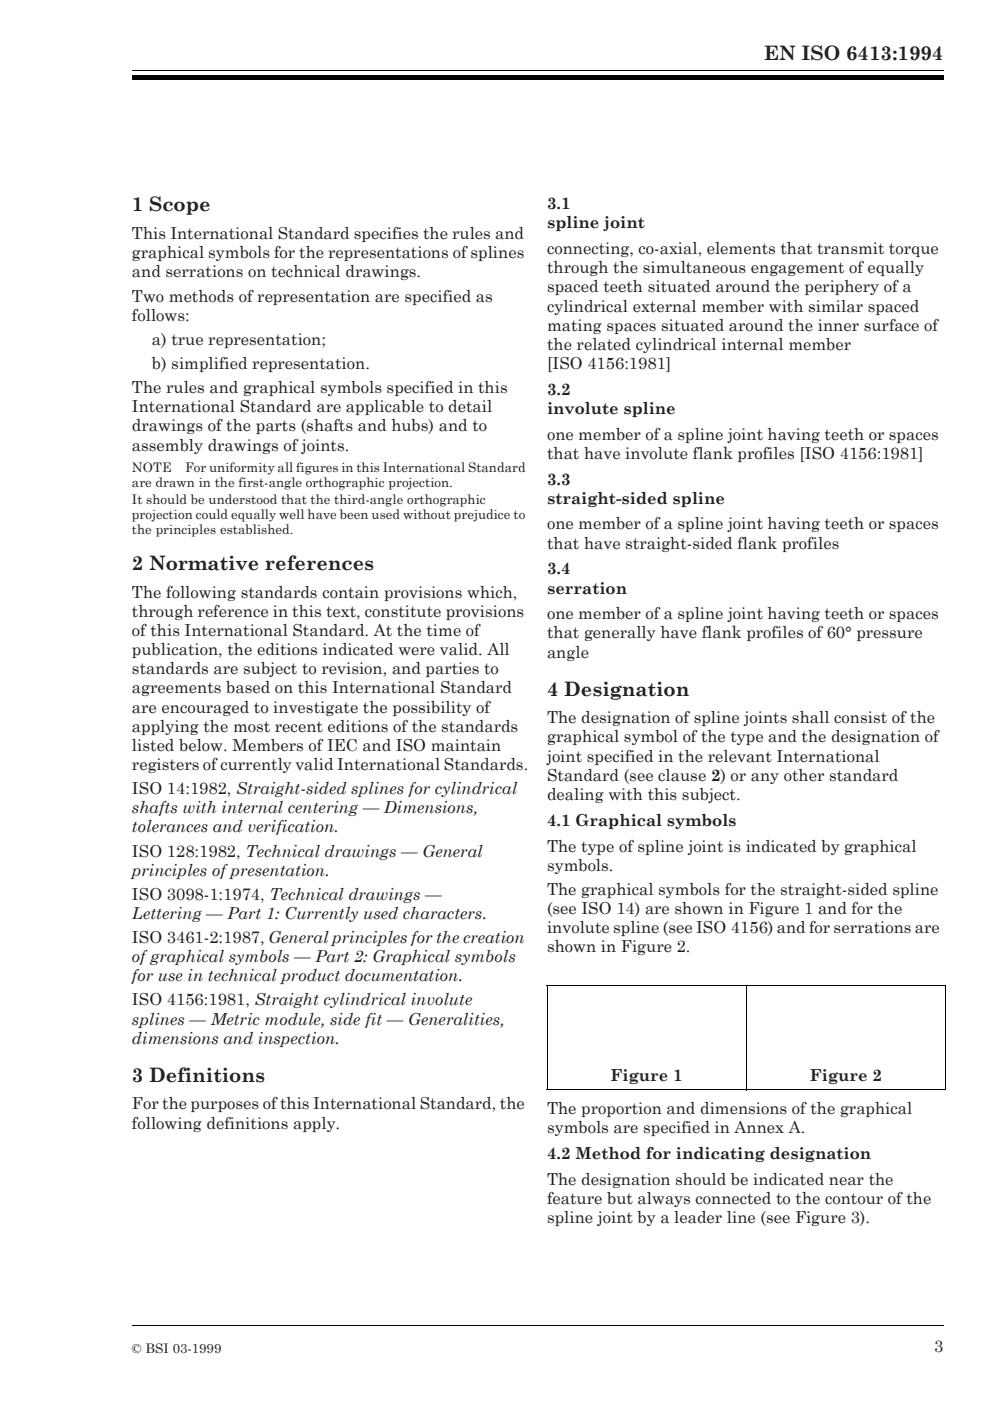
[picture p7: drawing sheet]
<svg xmlns="http://www.w3.org/2000/svg" width="210mm" height="297mm" viewBox="0 0 210 297" stroke-linecap="round" stroke-linejoin="round" font-family="sans-serif">
<defs><g id="words">
<g font-size="4.2" fill="#231f20">
<text x="162" y="12.8">EN ISO 6413:1994</text>
<text x="28" y="44.8">1 Scope</text>
<text x="28" y="120.8">2 Normative references</text>
<text x="116" y="147.5">4 Designation</text>
<text x="28" y="229.3">3 Definitions</text>
</g>
<g font-size="3.5" fill="#231f20">
<text x="116" y="44.4">3.1</text>
<text x="28" y="50.7">This International Standard specifies the rules and</text>
<text x="116" y="48.4">spline joint</text>
<text x="116" y="53.9">connecting, co-axial, elements that transmit torque</text>
<text x="28" y="54.8">graphical symbols for the representations of splines</text>
<text x="28" y="58.8">and serrations on technical drawings.</text>
<text x="116" y="57.9">through the simultaneous engagement of equally</text>
<text x="28" y="64">Two methods of representation are specified as</text>
<text x="116" y="62">spaced teeth situated around the periphery of a</text>
<text x="28" y="68">follows:</text>
<text x="116" y="66.1">cylindrical external member with similar spaced</text>
<text x="116" y="70.1">mating spaces situated around the inner surface of</text>
<text x="32.2" y="73.1">a) true representation;</text>
<text x="116" y="74.2">the related cylindrical internal member</text>
<text x="28" y="83.3">The rules and graphical symbols specified in this</text>
<text x="32.2" y="78.2">b) simplified representation.</text>
<text x="116" y="78.2">[ISO 4156:1981]</text>
<text x="116" y="83.7">3.2</text>
<text x="28" y="87.4">International Standard are applicable to detail</text>
<text x="116" y="87.7">involute spline</text>
<text x="28" y="91.5">drawings of the parts (shafts and hubs) and to</text>
<text x="28" y="95.5">assembly drawings of joints.</text>
<text x="116" y="93.2">one member of a spline joint having teeth or spaces</text>
<text x="116" y="97.3">that have involute flank profiles [ISO 4156:1981]</text>
<text x="116" y="102.7">3.3</text>
<text x="116" y="106.8">straight-sided spline</text>
<text x="116" y="112.3">one member of a spline joint having teeth or spaces</text>
<text x="116" y="116.3">that have straight-sided flank profiles</text>
<text x="116" y="121.8">3.4</text>
<text x="116" y="125.8">serration</text>
<text x="28" y="126.7">The following standards contain provisions which,</text>
<text x="28" y="130.8">through reference in this text, constitute provisions</text>
<text x="116" y="131.3">one member of a spline joint having teeth or spaces</text>
<text x="28" y="134.9">of this International Standard. At the time of</text>
<text x="116" y="135.4">that generally have flank profiles of 60° pressure</text>
<text x="28" y="138.9">publication, the editions indicated were valid. All</text>
<text x="28" y="142.9">standards are subject to revision, and parties to</text>
<text x="116" y="139.4">angle</text>
<text x="28" y="147">agreements based on this International Standard</text>
<text x="28" y="151.1">are encouraged to investigate the possibility of</text>
<text x="28" y="155.1">applying the most recent editions of the standards</text>
<text x="116" y="153.4">The designation of spline joints shall consist of the</text>
<text x="28" y="159.2">listed below. Members of IEC and ISO maintain</text>
<text x="116" y="157.4">graphical symbol of the type and the designation of</text>
<text x="116" y="161.5">joint specified in the relevant International</text>
<text x="28" y="163.3">registers of currently valid International Standards.</text>
<text x="116" y="165.6">Standard (see clause 2) or any other standard</text>
<text x="28" y="168.3">ISO 14:1982, Straight-sided splines for cylindrical</text>
<text x="28" y="172.4">shafts with internal centering — Dimensions,</text>
<text x="116" y="169.6">dealing with this subject.</text>
<text x="28" y="176.5">tolerances and verification.</text>
<text x="116" y="175.1">4.1 Graphical symbols</text>
<text x="28" y="181.6">ISO 128:1982, Technical drawings — General</text>
<text x="28" y="185.7">principles of presentation.</text>
<text x="116" y="180.5">The type of spline joint is indicated by graphical</text>
<text x="116" y="184.6">symbols.</text>
<text x="28" y="190.8">ISO 3098-1:1974, Technical drawings —</text>
<text x="116" y="189.7">The graphical symbols for the straight-sided spline</text>
<text x="28" y="194.8">Lettering — Part 1: Currently used characters.</text>
<text x="116" y="193.8">(see ISO 14) are shown in Figure 1 and for the</text>
<text x="116" y="197.8">involute spline (see ISO 4156) and for serrations are</text>
<text x="28" y="199.9">ISO 3461-2:1987, General principles for the creation</text>
<text x="28" y="204">of graphical symbols — Part 2: Graphical symbols</text>
<text x="116" y="201.9">shown in Figure 2.</text>
<text x="28" y="208.1">for use in technical product documentation.</text>
<text x="28" y="213.2">ISO 4156:1981, Straight cylindrical involute</text>
<text x="28" y="217.2">splines — Metric module, side fit — Generalities,</text>
<text x="28" y="221.3">dimensions and inspection.</text>
<text x="129.5" y="229.2">Figure 1</text>
<text x="171.7" y="229.2">Figure 2</text>
<text x="28" y="235.2">For the purposes of this International Standard, the</text>
<text x="28" y="239.3">following definitions apply.</text>
<text x="116" y="236.2">The proportion and dimensions of the graphical</text>
<text x="116" y="240.3">symbols are specified in Annex A.</text>
<text x="116" y="245.8">4.2 Method for indicating designation</text>
<text x="116" y="251.2">The designation should be indicated near the</text>
<text x="116" y="255.3">feature but always connected to the contour of the</text>
<text x="116" y="259.4">spline joint by a leader line (see Figure 3).</text>
<text x="198" y="286.7">3</text>
</g>
<g font-size="2.8" fill="#231f20">
<text x="28" y="100.1">NOTE</text>
<text x="39.2" y="100.1">For uniformity all figures in this International Standard</text>
<text x="28" y="103.3">are drawn in the first-angle orthographic projection.</text>
<text x="28" y="106.9">It should be understood that the third-angle orthographic</text>
<text x="28" y="110.1">projection could equally well have been used without prejudice to</text>
<text x="28" y="113.2">the principles established.</text>
<text x="28" y="286.9">© BSI 03-1999</text>
</g>
</g></defs>
<g fill="#fff" stroke="#fff" stroke-width=".21">
<path d="M75.9 242.5h11.4a2.89 2.89 0 0 1 2.9 2.6h-6.2a1.17 1.17 0 0 0-1-1.5h-1.3v1.5h-5.8z"/>
<path d="M75.9 245.9h5.8v1.6a2.01 2.01 0 0 0 2.1-.5l.2-1.1 3.6 2.7h-11.7z"/>
<path d="M75.8 249.4h11.7a2.9 2.9 0 0 1 3 2.8h-6a1.22 1.22 0 0 0-1.4-1.4h-1.4v1.4h-5.8z"/>
<path d="M75.9 253h5.8v1.4h1.5a1.19 1.19 0 0 0 1.2-1.4h6.1a4 4 0 0 1-4.3 2.7h-10.3z"/>
<path d="M83.9 245.9h6.3a3 3 0 0 1-2.8 2.7z"/>
</g>
<path d="M28 15h172M115.9 208.9h84.7M116 209v22M158.2 208.8v22.4M200.5 209v22M115.9 231.1h84.7M28 281h172" fill="none" stroke="#000" stroke-width=".21"/>
<path d="M28 16h172v1h-172z" fill="#000"/>
<g fill="#fff">
<path d="M127.8 213.6h18v11.5h-18z"/>
<path d="M170.7 213.7h17.3v11.8h-17.3z"/>
</g>
<use href="#words"/>
</svg>
